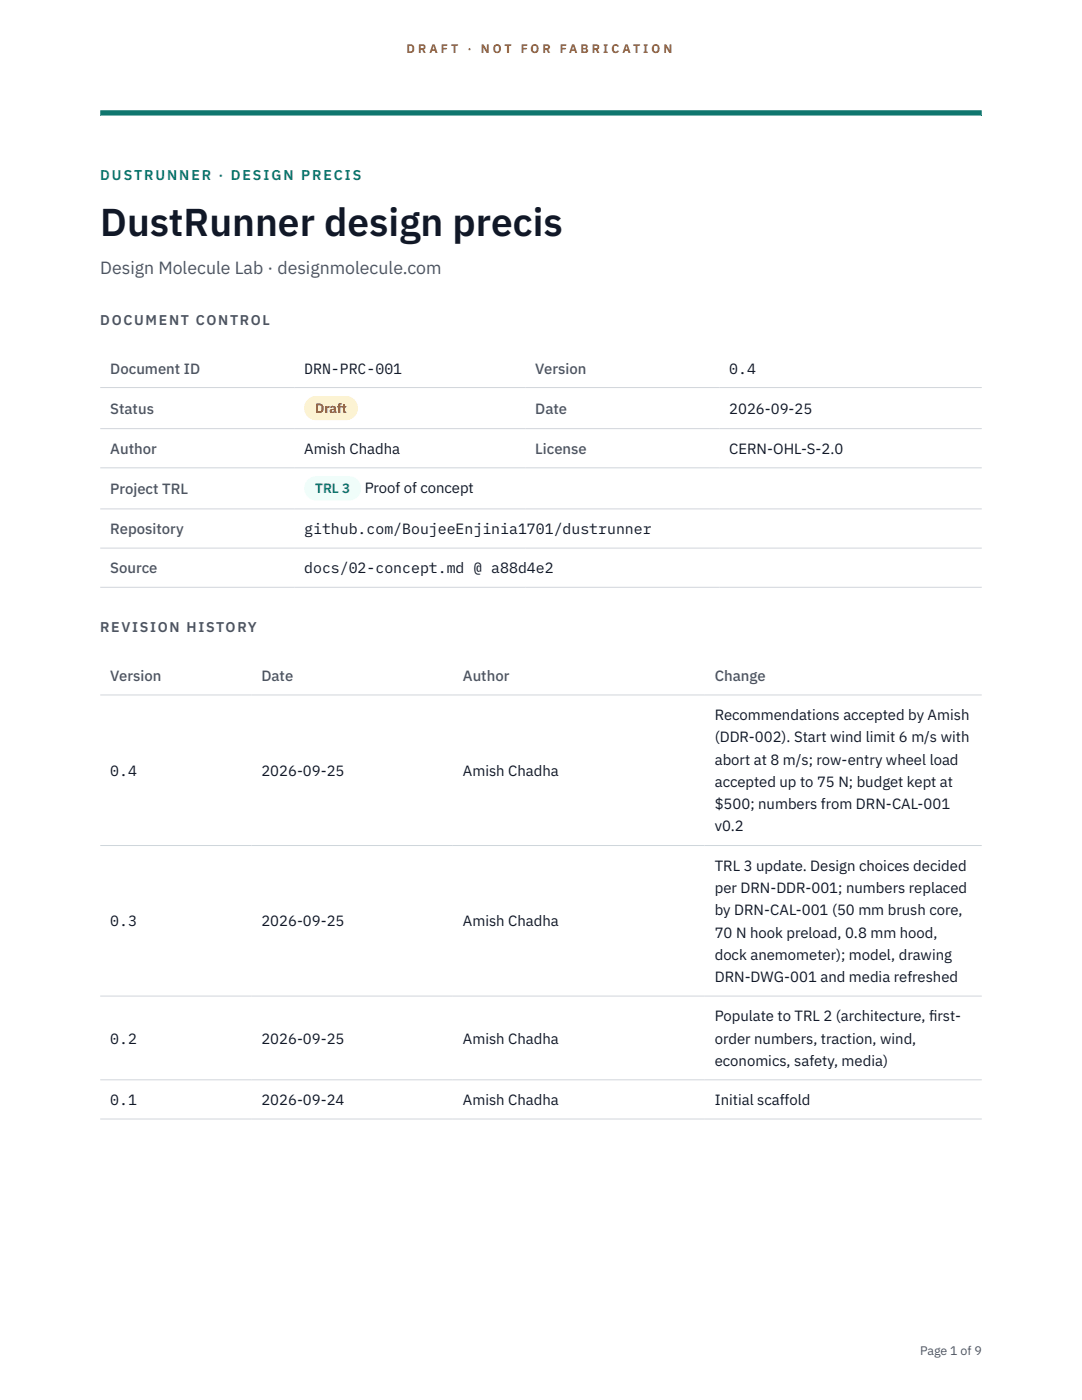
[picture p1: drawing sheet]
<svg xmlns="http://www.w3.org/2000/svg" width="216mm" height="279mm" viewBox="0 0 216 279" stroke-linecap="round" stroke-linejoin="round" font-family="sans-serif">
<defs><g id="words">
<text font-size="7.8" fill="#111827" x="20" y="47.1">DustRunner design precis</text>
<text font-size="3.5" fill="#4b5563" x="20" y="54.6">Design Molecule Lab · designmolecule.com</text>
<g font-size="3" fill="#4b5563">
<text x="22" y="74.5">Document ID</text>
<text x="106.8" y="74.5">Version</text>
<text x="22" y="82.6">Status</text>
<text x="106.8" y="82.6">Date</text>
<text x="22" y="90.6">Author</text>
<text x="106.8" y="90.6">License</text>
<text x="22" y="98.6">Project TRL</text>
<text x="22" y="106.6">Repository</text>
<text x="22" y="114.4">Source</text>
<text x="22" y="135.9">Version</text>
<text x="52.2" y="135.9">Date</text>
<text x="92.4" y="135.9">Author</text>
<text x="142.6" y="135.9">Change</text>
</g>
<g font-size="3" fill="#111827">
<text x="60.7" y="74.5">DRN-PRC-001</text>
<text x="145.5" y="74.5">0.4</text>
<text x="145.5" y="82.6">2026-09-25</text>
<text x="60.7" y="90.6">Amish Chadha</text>
<text x="145.5" y="90.6">CERN-OHL-S-2.0</text>
<text x="72.8" y="98.5">Proof of concept</text>
<text x="60.7" y="106.6">github.com/BoujeeEnjinia1701/dustrunner</text>
<text x="60.7" y="114.4">docs/02-concept.md @ a88d4e2</text>
<text x="142.6" y="143.7">Recommendations accepted by Amish</text>
<text x="142.6" y="148.2">(DDR-002). Start wind limit 6 m/s with</text>
<text x="22" y="154.8">0.4</text>
<text x="52.2" y="154.8">2026-09-25</text>
<text x="92.4" y="154.8">Amish Chadha</text>
<text x="142.6" y="152.6">abort at 8 m/s; row-entry wheel load</text>
<text x="142.6" y="157.1">accepted up to 75 N; budget kept at</text>
<text x="142.6" y="161.5">$500; numbers from DRN-CAL-001</text>
<text x="142.6" y="165.9">v0.2</text>
<text x="142.6" y="173.8">TRL 3 update. Design choices decided</text>
<text x="142.6" y="178.2">per DRN-DDR-001; numbers replaced</text>
<text x="22" y="184.9">0.3</text>
<text x="52.2" y="184.9">2026-09-25</text>
<text x="92.4" y="184.9">Amish Chadha</text>
<text x="142.6" y="182.7">by DRN-CAL-001 (50 mm brush core,</text>
<text x="142.6" y="187.1">70 N hook preload, 0.8 mm hood,</text>
<text x="142.6" y="191.5">dock anemometer); model, drawing</text>
<text x="142.6" y="196">DRN-DWG-001 and media refreshed</text>
<text x="142.6" y="203.8">Populate to TRL 2 (architecture, f</text>
<text x="185.4" y="203.8">irst-</text>
<text x="22" y="208.3">0.2</text>
<text x="52.2" y="208.3">2026-09-25</text>
<text x="92.4" y="208.3">Amish Chadha</text>
<text x="142.6" y="208.3">order numbers, traction, wind,</text>
<text x="142.6" y="212.7">economics, safety, media)</text>
<text x="22" y="220.5">0.1</text>
<text x="52.2" y="220.5">2026-09-24</text>
<text x="92.4" y="220.5">Amish Chadha</text>
<text x="142.6" y="220.5">Initial scaffold</text>
</g>
<text font-size="2.8" fill="#0f766e" x="20" y="36">DUSTRUNNER · DESIGN PRECIS</text>
<g font-size="2.8" fill="#4b5563">
<text x="20" y="64.8">DOCUMENT CONTROL</text>
<text x="20" y="126.2">REVISION HISTORY</text>
</g>
<text font-size="2.7" fill="#92400e" x="62.9" y="82.5">Draft</text>
<text font-size="2.7" fill="#0f766e" x="62.9" y="98.5">TRL 3</text>
<g font-size="2.5" fill="#b45309">
<text x="81.1" y="10.5">D R A F T</text>
<text x="93.3" y="10.5">·</text>
<text x="95.9" y="10.5">N O T</text>
<text x="103.9" y="10.5">F O R</text>
<text x="111.7" y="10.5">F A B R I C A T I O N</text>
</g>
<text font-size="2.5" fill="#4b5563" x="183.6" y="270.3">Page 1 of 9</text>
</g></defs>
<path d="M20 23.1h175.9zM20 22h175.9v1.1h-175.9z" fill-rule="evenodd" fill="#0f766e"/>
<path d="M20 77.3h175.9M20 85.5h175.9M20 93.4h175.9M20 101.6h175.9M20 109.4h175.9M20 117.2h175.9M20 138.7h175.9M20 168.7h175.9M20 198.8h175.9M20 215.5h175.9M20 223.3h175.9" fill="none" stroke="#d1d5db" stroke-width=".2"/>
<path d="M60.7 79h10.7v4.9h-10.7z" fill="#fef3c7"/>
<path d="M60.7 95.1h11.4v4.8h-11.4z" fill="#f0fdfa"/>
<use href="#words"/>
</svg>
